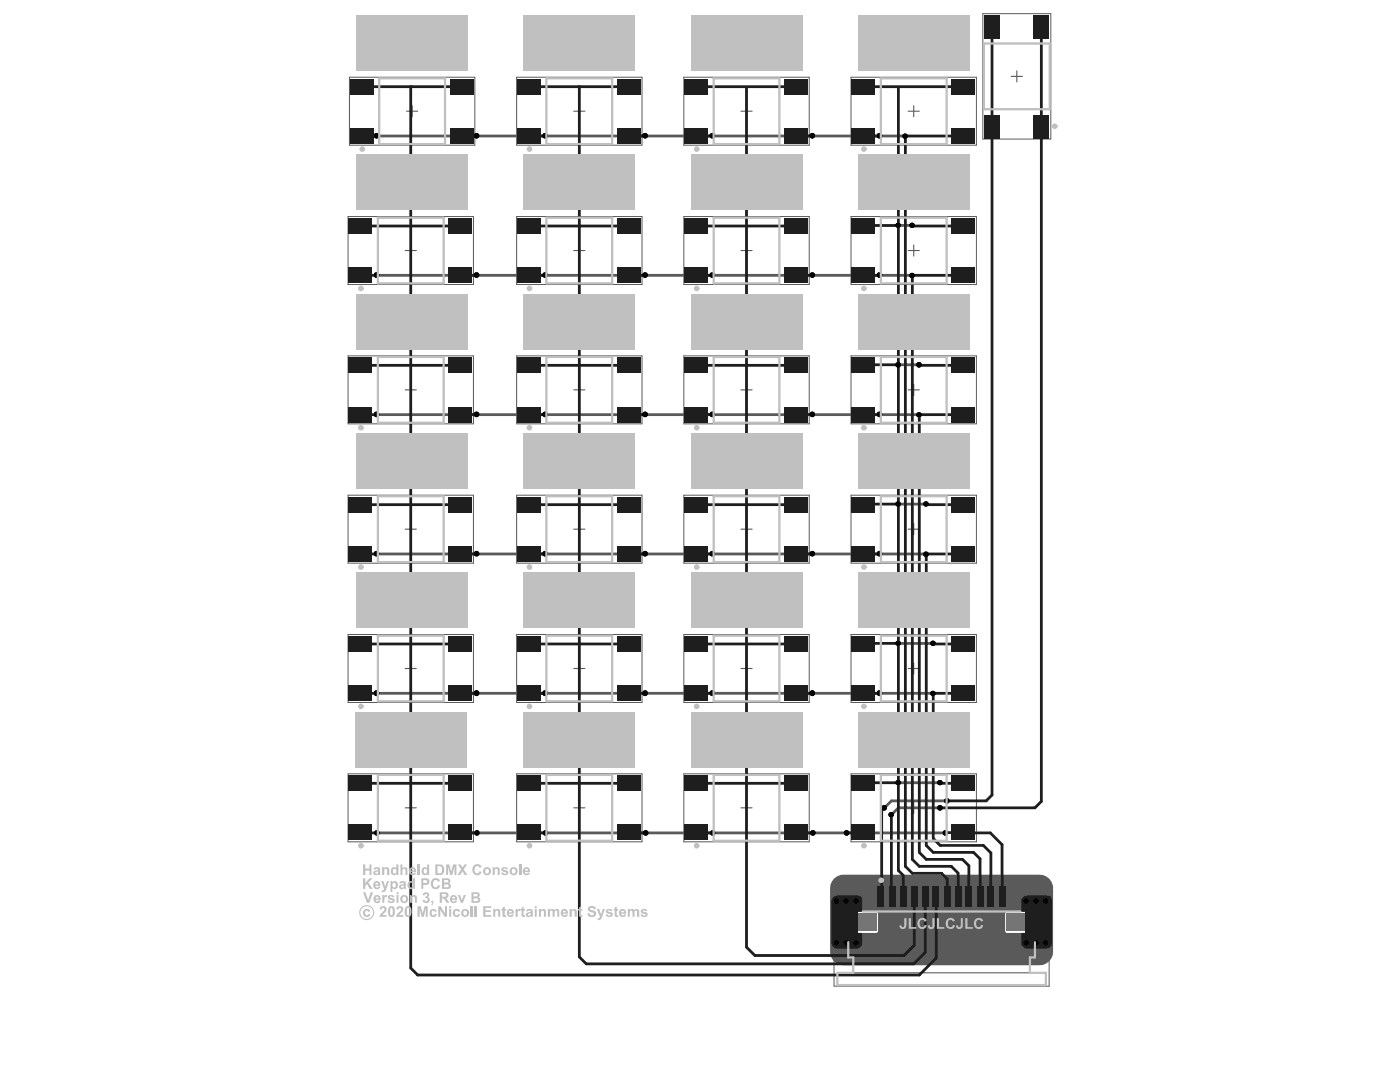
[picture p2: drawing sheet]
<svg xmlns="http://www.w3.org/2000/svg" width="279mm" height="216mm" viewBox="0 0 279 216" stroke-linecap="round" stroke-linejoin="round" font-family="sans-serif">
<g fill="none" stroke="#5a5a5a" stroke-width=".22">
<path d="M75.7 15.6h13.1v13.2h-13.1zM109.1 15.6h13.1v13.2h-13.1zM142.4 15.6h13.1v13.2h-13.1zM175.8 15.6h13.1v13.2h-13.1zM196.4 8.7h13.1v13.1h-13.1zM201.8 15.2h2.2M202.9 14.1v2.3M81.1 22.2h2.3M82.3 21.1v2.2M114.5 22.2h2.2M115.6 21.1v2.2M147.9 22.2h2.2"/>
<path d="M149 21.1v2.2M181.2 22.2h2.3M182.4 21.1v2.2M75.4 43.4h13.1v13.2h-13.1zM80.9 50h2.2M82 48.9v2.2M109.1 43.4h13.1v13.2h-13.1zM114.5 50h2.2M115.6 48.9v2.2M142.4 43.4h13.1v13.2h-13.1zM147.9 50h2.2M149 48.9v2.2"/>
<path d="M175.8 43.4h13.1v13.2h-13.1zM181.2 50h2.3M182.4 48.9v2.2M75.4 71.2h13.1v13.2h-13.1zM80.9 77.8h2.2M82 76.7v2.2M109.1 71.2h13.1v13.2h-13.1zM114.5 77.8h2.2M115.6 76.7v2.2M142.4 71.2h13.1v13.2h-13.1zM147.9 77.8h2.2M149 76.7v2.2"/>
<path d="M175.8 71.2h13.1v13.2h-13.1zM181.2 77.8h2.3M182.4 76.7v2.2M75.4 99h13.1v13.2h-13.1zM109.1 99h13.1v13.2h-13.1zM142.4 99h13.1v13.2h-13.1zM175.8 99h13.1v13.2h-13.1zM80.9 105.6h2.2M82 104.5v2.2M114.5 105.6h2.2M115.6 104.5v2.2M147.9 105.6h2.2"/>
<path d="M149 104.5v2.2M181.2 105.6h2.3M182.4 104.5v2.2M75.4 126.8h13.1v13.2h-13.1zM80.9 133.4h2.2M82 132.3v2.2M109.1 126.8h13.1v13.2h-13.1zM114.5 133.4h2.2M115.6 132.3v2.2M142.4 126.8h13.1v13.2h-13.1zM147.9 133.4h2.2M149 132.3v2.2"/>
<path d="M175.8 126.8h13.1v13.2h-13.1zM181.2 133.4h2.3M182.4 132.3v2.2M75.4 154.6h13.1v13.2h-13.1zM109.1 154.6h13.1v13.2h-13.1zM142.4 154.6h13.1v13.2h-13.1zM175.8 154.6h13.1v13.2h-13.1zM80.9 161.2h2.2M82 160.1v2.2M114.5 161.2h2.2M115.6 160.1v2.2M147.9 161.2h2.2"/>
<path d="M149 160.1v2.2M181.2 161.2h2.3M182.4 160.1v2.2M167.1 194.1h41.6v2.5h-41.6zM170.3 194.1v-3.1h-1v-9.1h37.2v9.1h-1v3.1M186.8 181.5h2.2M187.9 180.4v2.2"/>
</g>
<g fill="none" stroke="#5a5a5a" stroke-width=".2">
<path d="M69.7 15.4h25.1v13.6h-25.1zM103.1 15.4h25v13.6h-25zM136.5 15.4h25v13.6h-25zM169.8 15.4h25.1v13.6h-25.1zM196.1 2.7h13.6v25.1h-13.6zM69.5 43.2h25v13.6h-25zM103.1 43.2h25v13.6h-25zM136.5 43.2h25v13.6h-25zM169.8 43.2h25.1v13.6h-25.1zM69.5 71h25v13.6h-25zM103.1 71h25v13.6h-25zM136.5 71h25v13.6h-25z"/>
<path d="M169.8 71h25.1v13.6h-25.1zM69.5 98.8h25v13.6h-25zM103.1 98.8h25v13.6h-25zM136.5 98.8h25v13.6h-25zM169.8 98.8h25.1v13.6h-25.1zM69.5 126.6h25v13.6h-25zM103.1 126.6h25v13.6h-25zM136.5 126.6h25v13.6h-25zM169.8 126.6h25.1v13.6h-25.1zM69.5 154.4h25v13.6h-25zM103.1 154.4h25v13.6h-25zM136.5 154.4h25v13.6h-25z"/>
<path d="M169.8 154.4h25.1v13.6h-25.1zM166.4 176.6h43v20.2h-43z"/>
</g>
<g fill="#787878">
<path d="M200.9 182.3h3.6v3.5h-3.6z" fill-rule="evenodd"/>
<path d="M171.3 182.3h3.6v3.5h-3.6z" fill-rule="evenodd"/>
</g>
<path d="M166.4 175.3a2.53 2.53 0 0 1 2-.8h39a2.67 2.67 0 0 1 2.8 2.8v12.5a2.67 2.67 0 0 1-2.8 2.8h-39a2.67 2.67 0 0 1-2.7-2.8v-12.5v-.7zM200.7 182l-.1 .3v3.5l.1 .2 .2 .2h3.6l.3-.2 .1-.2v-3.5l-.1-.3-.3-.1h-3.6zM171 182l-.1 .3v3.5l.1 .2 .3 .2h3.6l.2-.2 .1-.2v-3.5l-.1-.3-.2-.1h-3.6z" fill="#5a5a5a"/>
<g fill="none" stroke="#5a5a5a" stroke-width=".56">
<path d="M75.2 27.1h105.5M75.2 54.9h106.9M179.3 45h2.8M179.3 72.8h4.2M75.2 82.7h108.3M75.2 110.5h109.7M179.3 100.6h5.6M75.2 138.3h111M179.3 128.4h6.9M179.3 156.2h8.3M189 159.8h-11.1l-1.4 1.4M75.3 166.2h113.4"/>
<path d="M187.6 161.2h-8.3l-1.4 1.4"/>
</g>
<g fill="#000">
<circle cx="75.1" cy="27.1" r=".56"/>
<circle cx="95.1" cy="27.1" r=".56"/>
<circle cx="108.8" cy="27.1" r=".56"/>
<circle cx="128.7" cy="27.1" r=".56"/>
<circle cx="142.1" cy="27.1" r=".56"/>
<circle cx="162.1" cy="27.1" r=".56"/>
<circle cx="175.5" cy="27.1" r=".56"/>
<circle cx="180.6" cy="27.2" r=".54"/>
<circle cx="75.1" cy="54.9" r=".56"/>
<circle cx="95.1" cy="54.9" r=".56"/>
<circle cx="108.8" cy="54.9" r=".56"/>
<circle cx="128.7" cy="54.9" r=".56"/>
<circle cx="142.1" cy="54.9" r=".56"/>
<circle cx="162.1" cy="54.9" r=".56"/>
<circle cx="175.5" cy="54.9" r=".56"/>
<circle cx="179.3" cy="45" r=".54"/>
<circle cx="182" cy="45" r=".54"/>
<circle cx="182" cy="55" r=".54"/>
<circle cx="179.2" cy="72.8" r=".56"/>
<circle cx="183.4" cy="72.8" r=".56"/>
<circle cx="75.1" cy="82.7" r=".56"/>
<circle cx="95.1" cy="82.7" r=".56"/>
<circle cx="108.8" cy="82.7" r=".56"/>
<circle cx="128.7" cy="82.7" r=".56"/>
<circle cx="142.1" cy="82.7" r=".56"/>
<circle cx="162.1" cy="82.7" r=".56"/>
<circle cx="175.5" cy="82.7" r=".56"/>
<circle cx="183.4" cy="82.8" r=".54"/>
<circle cx="75.1" cy="110.5" r=".56"/>
<circle cx="95.1" cy="110.5" r=".56"/>
<circle cx="108.8" cy="110.5" r=".56"/>
<circle cx="128.7" cy="110.5" r=".56"/>
<circle cx="142.1" cy="110.5" r=".56"/>
<circle cx="162.1" cy="110.5" r=".56"/>
<circle cx="175.5" cy="110.5" r=".56"/>
<circle cx="179.3" cy="100.6" r=".54"/>
<circle cx="184.8" cy="110.6" r=".56"/>
<circle cx="184.8" cy="100.6" r=".54"/>
<circle cx="75.1" cy="138.3" r=".57"/>
<circle cx="95.1" cy="138.3" r=".57"/>
<circle cx="108.8" cy="138.3" r=".57"/>
<circle cx="128.7" cy="138.3" r=".57"/>
<circle cx="142.1" cy="138.3" r=".57"/>
<circle cx="162.1" cy="138.3" r=".57"/>
<circle cx="175.5" cy="138.3" r=".57"/>
<circle cx="179.3" cy="128.4" r=".54"/>
<circle cx="186.2" cy="138.4" r=".54"/>
<circle cx="186.2" cy="128.4" r=".54"/>
<circle cx="179.3" cy="156.2" r=".54"/>
<circle cx="187.6" cy="156.2" r=".54"/>
<circle cx="189" cy="159.8" r=".56"/>
<circle cx="75.2" cy="166.2" r=".54"/>
<circle cx="95.2" cy="166.2" r=".54"/>
<circle cx="108.8" cy="166.2" r=".54"/>
<circle cx="128.9" cy="166.2" r=".56"/>
<circle cx="142.2" cy="166.2" r=".54"/>
<circle cx="162.2" cy="166.2" r=".56"/>
<circle cx="166.9" cy="179.8" r=".53"/>
<circle cx="168.9" cy="179.8" r=".53"/>
<circle cx="169" cy="166.2" r=".56"/>
<circle cx="170.8" cy="179.8" r=".53"/>
<circle cx="176.5" cy="161.2" r=".56"/>
<circle cx="177.9" cy="162.6" r=".54"/>
<circle cx="187.6" cy="161.2" r=".56"/>
<circle cx="188.7" cy="166.2" r=".54"/>
<circle cx="204.8" cy="179.8" r=".53"/>
<circle cx="206.7" cy="179.8" r=".53"/>
<circle cx="208.7" cy="179.8" r=".53"/>
<circle cx="166.9" cy="188.1" r=".53"/>
<circle cx="168.9" cy="188.1" r=".53"/>
<circle cx="170.8" cy="188.1" r=".53"/>
<circle cx="204.8" cy="188.1" r=".53"/>
<circle cx="206.7" cy="188.1" r=".53"/>
<circle cx="208.7" cy="188.1" r=".53"/>
</g>
<g fill="#1e1e1e">
<path d="M166.3 179l.3-.2 .5-.1h4.1a.77 .77 0 0 1 .9 .8v2.4h-.8l-.3 .1-.1 .3v3.5l.1 .2 .9 .2 .2 .2v1.8a1.14 1.14 0 0 1-1.1 1.1h-3.9a1.14 1.14 0 0 1-1.2-1.1v-8.4l.1-.4z"/>
<path d="M204.2 179l.3-.2 .4-.1h4.2a.77 .77 0 0 1 .8 .8v8.7a1.05 1.05 0 0 1-1.1 1.1h-3.9a1.14 1.14 0 0 1-1.1-1.1v-2h.7l.4-.4v-3.5l-.1-.3-.8-.1-.2-.1v-2l.1-.4z"/>
</g>
<g fill="none" stroke="#1e1e1e" stroke-width=".56">
<path d="M72.2 17.3h20M82 17.3v175.9l1.4 1.4h100.1l3.3-3.4v-12.3M105.6 17.3h20M115.6 17.3v173.6l1.4 1.4h65.4l2.2-2.3v-11.1M139 17.3h19.9M149 17.5v171.5l1.7 1.7h29.7l2.1-2.1v-9.7M172.3 17.3h20M179.3 17.5v156.2l.9 .9v4.3M198 5.3v153.3l-1.2 1.2h-7.8M207.8 5.3v154.6l-1.3 1.3h-18.9M71.9 27l.1 .1h3.2M91.9 27v.1h3.3"/>
<path d="M105.6 27v.1h3.2M125.5 27l.1 .1h3.2M138.9 27l.1 .1h3.2M158.9 27v.1h3.3M172.3 27v.1h3.3M192.3 27.1l-11.6 .1v145.7l1.4 1.4h5.8l1.1 1.1v3.5M71.9 54.8l.1 .1h3.2M72 45.1h19.9M91.9 54.8v.1h3.3M105.6 54.8v.1h3.2M105.6 45.1h20M125.5 54.8l.1 .1h3.2"/>
<path d="M138.9 54.8l.1 .1h3.2M139 45.1h19.9M158.9 54.8v.1h3.3M172.3 54.8v.1h3.3M179.3 45h-6.8l-.2 .1M182.1 45v.1h10.2M192.3 54.9l-10.2 .1v116.5l1.4 1.4h6.4l1.3 1.3v4.7M72 72.9h19.9M105.6 72.9h20M139 72.9h19.9M179.3 72.8h-6.8l-.2 .1M183.5 72.8v.1h8.8"/>
<path d="M71.9 82.6l.1 .1h3.2M91.9 82.6v.1h3.3M105.6 82.6v.1h3.2M125.5 82.6l.1 .1h3.2M138.9 82.6l.1 .1h3.2M158.9 82.6v.1h3.3M172.3 82.6v.1h3.3M192.3 82.7l-8.8 .1v87.3l1.4 1.4h7.2l1.3 1.3v6.1M71.9 110.4l.1 .1h3.2M72 100.7h19.9M91.9 110.4v.1h3.3M105.6 110.4v.1h3.2"/>
<path d="M105.6 100.7h20M125.5 110.4l.1 .1h3.2M138.9 110.4l.1 .1h3.2M139 100.7h19.9M158.9 110.4v.1h3.3M172.3 110.4v.1h3.3M179.3 100.6h-6.8l-.2 .1M184.9 100.6v.1h7.4M192.3 110.5l-7.4 .1v58.1l1.3 1.4h8.1l1.3 1.3v7.5M72 138.3h3.2M72 128.5h19.9M91.9 138.3h3.3"/>
<path d="M105.6 138.3h3.2M105.6 128.5h20M125.6 138.3h3.2M139 138.3h3.2M139 128.5h19.9M158.9 138.3h3.3M172.3 138.3h3.3M179.3 128.4h-6.8l-.2 .1M186.2 128.4l.1 .1h6M192.3 138.2v.1l-6.1 .1v28.9l1.4 1.4h8.7l1.5 1.5v8.7M72 156.3h19.9M105.6 156.3h20"/>
<path d="M139 156.3h19.9M179.3 156.2h-6.8l-.2 .1M187.6 156.2l.1 .1h4.6M72 166.1l3.3 .1M91.9 166.1l3.4 .1M105.6 166.1l3.3 .1M125.6 166.1l3.3 .1M139 166.1l3.3 .1M158.9 166.1l3.4 .1M172.3 166.1l.2 .1h-3.5M176.5 161.2l-.5 .5v17.1l-.2 .1M177.9 162.6v16.2l.2 .1"/>
<path d="M188.7 166.2h8.9l2.4 2.3v10.4"/>
</g>
<g fill="#000">
<circle cx="75.1" cy="27.1" r=".56"/>
<circle cx="95.1" cy="27.1" r=".56"/>
<circle cx="108.8" cy="27.1" r=".56"/>
<circle cx="128.7" cy="27.1" r=".56"/>
<circle cx="142.1" cy="27.1" r=".56"/>
<circle cx="162.1" cy="27.1" r=".56"/>
<circle cx="175.5" cy="27.1" r=".56"/>
<circle cx="180.6" cy="27.2" r=".54"/>
<circle cx="75.1" cy="54.9" r=".56"/>
<circle cx="95.1" cy="54.9" r=".56"/>
<circle cx="108.8" cy="54.9" r=".56"/>
<circle cx="128.7" cy="54.9" r=".56"/>
<circle cx="142.1" cy="54.9" r=".56"/>
<circle cx="162.1" cy="54.9" r=".56"/>
<circle cx="175.5" cy="54.9" r=".56"/>
<circle cx="179.3" cy="45" r=".54"/>
<circle cx="182" cy="45" r=".54"/>
<circle cx="182" cy="55" r=".54"/>
<circle cx="179.2" cy="72.8" r=".56"/>
<circle cx="183.4" cy="72.8" r=".56"/>
<circle cx="75.1" cy="82.7" r=".56"/>
<circle cx="95.1" cy="82.7" r=".56"/>
<circle cx="108.8" cy="82.7" r=".56"/>
<circle cx="128.7" cy="82.7" r=".56"/>
<circle cx="142.1" cy="82.7" r=".56"/>
<circle cx="162.1" cy="82.7" r=".56"/>
<circle cx="175.5" cy="82.7" r=".56"/>
<circle cx="183.4" cy="82.8" r=".54"/>
<circle cx="75.1" cy="110.5" r=".56"/>
<circle cx="95.1" cy="110.5" r=".56"/>
<circle cx="108.8" cy="110.5" r=".56"/>
<circle cx="128.7" cy="110.5" r=".56"/>
<circle cx="142.1" cy="110.5" r=".56"/>
<circle cx="162.1" cy="110.5" r=".56"/>
<circle cx="175.5" cy="110.5" r=".56"/>
<circle cx="179.3" cy="100.6" r=".54"/>
<circle cx="184.8" cy="110.6" r=".56"/>
<circle cx="184.8" cy="100.6" r=".54"/>
<circle cx="75.1" cy="138.3" r=".57"/>
<circle cx="95.1" cy="138.3" r=".57"/>
<circle cx="108.8" cy="138.3" r=".57"/>
<circle cx="128.7" cy="138.3" r=".57"/>
<circle cx="142.1" cy="138.3" r=".57"/>
<circle cx="162.1" cy="138.3" r=".57"/>
<circle cx="175.5" cy="138.3" r=".57"/>
<circle cx="179.3" cy="128.4" r=".54"/>
<circle cx="186.2" cy="138.4" r=".54"/>
<circle cx="186.2" cy="128.4" r=".54"/>
<circle cx="179.3" cy="156.2" r=".54"/>
<circle cx="187.6" cy="156.2" r=".54"/>
<circle cx="189" cy="159.8" r=".56"/>
<circle cx="75.2" cy="166.2" r=".54"/>
<circle cx="95.2" cy="166.2" r=".54"/>
<circle cx="108.8" cy="166.2" r=".54"/>
<circle cx="128.9" cy="166.2" r=".56"/>
<circle cx="142.2" cy="166.2" r=".54"/>
<circle cx="162.2" cy="166.2" r=".56"/>
<circle cx="166.9" cy="179.8" r=".53"/>
<circle cx="168.9" cy="179.8" r=".53"/>
<circle cx="169" cy="166.2" r=".56"/>
<circle cx="170.8" cy="179.8" r=".53"/>
<circle cx="176.5" cy="161.2" r=".56"/>
<circle cx="177.9" cy="162.6" r=".54"/>
<circle cx="187.6" cy="161.2" r=".56"/>
<circle cx="188.7" cy="166.2" r=".54"/>
<circle cx="204.8" cy="179.8" r=".53"/>
<circle cx="206.7" cy="179.8" r=".53"/>
<circle cx="208.7" cy="179.8" r=".53"/>
<circle cx="166.9" cy="188.1" r=".53"/>
<circle cx="168.9" cy="188.1" r=".53"/>
<circle cx="170.8" cy="188.1" r=".53"/>
<circle cx="204.8" cy="188.1" r=".53"/>
<circle cx="206.7" cy="188.1" r=".53"/>
<circle cx="208.7" cy="188.1" r=".53"/>
</g>
<g fill="#1e1e1e">
<path d="M175.2 176.9h1.3v4.1h-1.3z" fill-rule="evenodd"/>
<path d="M179.6 176.9h1.3v4.1h-1.3z" fill-rule="evenodd"/>
<path d="M177.4 176.9h1.3v4.1h-1.3z" fill-rule="evenodd"/>
<path d="M184 176.9h1.3v4.1h-1.3z" fill-rule="evenodd"/>
<path d="M181.9 176.9h1.2v4.1h-1.2z" fill-rule="evenodd"/>
<path d="M188.4 176.9h1.3v4.1h-1.3z" fill-rule="evenodd"/>
<path d="M192.7 176.9h1.3v4.1h-1.3z" fill-rule="evenodd"/>
<path d="M197.1 176.9h1.3v4.1h-1.3z" fill-rule="evenodd"/>
<path d="M69.6 154.7h4.6v3.1h-4.6z" fill-rule="evenodd"/>
<path d="M69.6 136.8h4.6v3h-4.6z" fill-rule="evenodd"/>
<path d="M69.6 43.5h4.6v3.1h-4.6z" fill-rule="evenodd"/>
<path d="M69.9 25.6h4.6v3h-4.6z" fill-rule="evenodd"/>
<path d="M89.6 154.7h4.6v3.1h-4.6z" fill-rule="evenodd"/>
<path d="M89.6 136.8h4.6v3h-4.6z" fill-rule="evenodd"/>
<path d="M89.6 43.5h4.6v3.1h-4.6z" fill-rule="evenodd"/>
<path d="M89.9 25.6h4.6v3h-4.6z" fill-rule="evenodd"/>
<path d="M123.2 154.7h4.7v3.1h-4.7z" fill-rule="evenodd"/>
<path d="M123.2 136.8h4.7v3h-4.7z" fill-rule="evenodd"/>
<path d="M123.2 43.5h4.7v3.1h-4.7z" fill-rule="evenodd"/>
<path d="M123.2 25.6h4.7v3h-4.7z" fill-rule="evenodd"/>
<path d="M69.6 164.6h4.6v3h-4.6z" fill-rule="evenodd"/>
<path d="M69.6 126.9h4.6v3.1h-4.6z" fill-rule="evenodd"/>
<path d="M69.6 109h4.6v3h-4.6z" fill-rule="evenodd"/>
<path d="M69.6 99.1h4.6v3.1h-4.6z" fill-rule="evenodd"/>
<path d="M69.6 81.2h4.6v3h-4.6z" fill-rule="evenodd"/>
<path d="M89.6 164.6h4.6v3h-4.6z" fill-rule="evenodd"/>
<path d="M89.6 126.9h4.6v3.1h-4.6z" fill-rule="evenodd"/>
<path d="M89.6 109h4.6v3h-4.6z" fill-rule="evenodd"/>
<path d="M89.6 99.1h4.6v3.1h-4.6z" fill-rule="evenodd"/>
<path d="M89.6 81.2h4.6v3h-4.6z" fill-rule="evenodd"/>
<path d="M123.2 164.6h4.7v3h-4.7z" fill-rule="evenodd"/>
<path d="M123.2 126.9h4.7v3.1h-4.7z" fill-rule="evenodd"/>
<path d="M123.2 109h4.7v3h-4.7z" fill-rule="evenodd"/>
<path d="M123.2 99.1h4.7v3.1h-4.7z" fill-rule="evenodd"/>
<path d="M123.2 81.2h4.7v3h-4.7z" fill-rule="evenodd"/>
<path d="M166.6 181h4.6v6.1h-4.6z" fill-rule="evenodd"/>
<path d="M204.6 181h4.6v6.1h-4.6z" fill-rule="evenodd"/>
<path d="M206.3 23h3v4.6h-3z" fill-rule="evenodd"/>
<path d="M196.4 23h3.1v4.6h-3.1z" fill-rule="evenodd"/>
<path d="M206.3 3h3v4.6h-3z" fill-rule="evenodd"/>
<path d="M196.4 3h3.1v4.6h-3.1z" fill-rule="evenodd"/>
<path d="M69.6 71.3h4.6v3.1h-4.6z" fill-rule="evenodd"/>
<path d="M69.6 53.4h4.6v3h-4.6z" fill-rule="evenodd"/>
<path d="M69.9 15.7h4.6v3.1h-4.6z" fill-rule="evenodd"/>
<path d="M89.6 71.3h4.6v3.1h-4.6z" fill-rule="evenodd"/>
<path d="M89.6 53.4h4.6v3h-4.6z" fill-rule="evenodd"/>
<path d="M89.9 15.7h4.6v3.1h-4.6z" fill-rule="evenodd"/>
<path d="M123.2 71.3h4.7v3.1h-4.7z" fill-rule="evenodd"/>
<path d="M123.2 53.4h4.7v3h-4.7z" fill-rule="evenodd"/>
<path d="M123.2 15.7h4.7v3.1h-4.7z" fill-rule="evenodd"/>
<path d="M190.5 176.9h1.4v4.1h-1.4z" fill-rule="evenodd"/>
<path d="M186.1 176.9h1.3v4.1h-1.3z" fill-rule="evenodd"/>
<path d="M199.4 176.9h1.2v4.1h-1.2z" fill-rule="evenodd"/>
<path d="M194.9 176.9h1.4v4.1h-1.4z" fill-rule="evenodd"/>
<path d="M136.6 154.7h4.7v3.1h-4.7z" fill-rule="evenodd"/>
<path d="M156.6 154.7h4.6v3.1h-4.6z" fill-rule="evenodd"/>
<path d="M103.3 154.7h4.6v3.1h-4.6z" fill-rule="evenodd"/>
<path d="M136.6 136.8h4.7v3h-4.7z" fill-rule="evenodd"/>
<path d="M156.6 136.8h4.6v3h-4.6z" fill-rule="evenodd"/>
<path d="M103.3 136.8h4.6v3h-4.6z" fill-rule="evenodd"/>
<path d="M136.6 43.5h4.7v3.1h-4.7z" fill-rule="evenodd"/>
<path d="M156.6 43.5h4.6v3.1h-4.6z" fill-rule="evenodd"/>
<path d="M103.3 43.5h4.6v3.1h-4.6z" fill-rule="evenodd"/>
<path d="M136.6 25.6h4.7v3h-4.7z" fill-rule="evenodd"/>
<path d="M156.6 25.6h4.6v3h-4.6z" fill-rule="evenodd"/>
<path d="M103.3 25.6h4.6v3h-4.6z" fill-rule="evenodd"/>
<path d="M170 154.7h4.6v3.1h-4.6z" fill-rule="evenodd"/>
<path d="M190 154.7h4.6v3.1h-4.6z" fill-rule="evenodd"/>
<path d="M170 136.8h4.6v3h-4.6z" fill-rule="evenodd"/>
<path d="M190 136.8h4.6v3h-4.6z" fill-rule="evenodd"/>
<path d="M170 43.5h4.6v3.1h-4.6z" fill-rule="evenodd"/>
<path d="M190 43.5h4.6v3.1h-4.6z" fill-rule="evenodd"/>
<path d="M170 25.6h4.6v3h-4.6z" fill-rule="evenodd"/>
<path d="M190 25.6h4.6v3h-4.6z" fill-rule="evenodd"/>
<path d="M136.6 164.6h4.7v3h-4.7z" fill-rule="evenodd"/>
<path d="M156.6 164.6h4.6v3h-4.6z" fill-rule="evenodd"/>
<path d="M103.3 164.6h4.6v3h-4.6z" fill-rule="evenodd"/>
<path d="M136.6 126.9h4.7v3.1h-4.7z" fill-rule="evenodd"/>
<path d="M156.6 126.9h4.6v3.1h-4.6z" fill-rule="evenodd"/>
<path d="M103.3 126.9h4.6v3.1h-4.6z" fill-rule="evenodd"/>
<path d="M136.6 109h4.7v3h-4.7z" fill-rule="evenodd"/>
<path d="M156.6 109h4.6v3h-4.6z" fill-rule="evenodd"/>
<path d="M103.3 109h4.6v3h-4.6z" fill-rule="evenodd"/>
<path d="M136.6 99.1h4.7v3.1h-4.7z" fill-rule="evenodd"/>
<path d="M156.6 99.1h4.6v3.1h-4.6z" fill-rule="evenodd"/>
<path d="M103.3 99.1h4.6v3.1h-4.6z" fill-rule="evenodd"/>
<path d="M136.6 81.2h4.7v3h-4.7z" fill-rule="evenodd"/>
<path d="M156.6 81.2h4.6v3h-4.6z" fill-rule="evenodd"/>
<path d="M103.3 81.2h4.6v3h-4.6z" fill-rule="evenodd"/>
<path d="M170 164.6h4.6v3h-4.6z" fill-rule="evenodd"/>
<path d="M190 164.6h4.6v3h-4.6z" fill-rule="evenodd"/>
<path d="M170 126.9h4.6v3.1h-4.6z" fill-rule="evenodd"/>
<path d="M190 126.9h4.6v3.1h-4.6z" fill-rule="evenodd"/>
<path d="M170 109h4.6v3h-4.6z" fill-rule="evenodd"/>
<path d="M190 109h4.6v3h-4.6z" fill-rule="evenodd"/>
<path d="M170 99.1h4.6v3.1h-4.6z" fill-rule="evenodd"/>
<path d="M190 99.1h4.6v3.1h-4.6z" fill-rule="evenodd"/>
<path d="M170 81.2h4.6v3h-4.6z" fill-rule="evenodd"/>
<path d="M190 81.2h4.6v3h-4.6z" fill-rule="evenodd"/>
<path d="M136.6 71.3h4.7v3.1h-4.7z" fill-rule="evenodd"/>
<path d="M156.6 71.3h4.6v3.1h-4.6z" fill-rule="evenodd"/>
<path d="M103.3 71.3h4.6v3.1h-4.6z" fill-rule="evenodd"/>
<path d="M136.6 53.4h4.7v3h-4.7z" fill-rule="evenodd"/>
<path d="M156.6 53.4h4.6v3h-4.6z" fill-rule="evenodd"/>
<path d="M103.3 53.4h4.6v3h-4.6z" fill-rule="evenodd"/>
<path d="M136.6 15.7h4.7v3.1h-4.7z" fill-rule="evenodd"/>
<path d="M156.6 15.7h4.6v3.1h-4.6z" fill-rule="evenodd"/>
<path d="M103.3 15.7h4.6v3.1h-4.6z" fill-rule="evenodd"/>
<path d="M170 71.3h4.6v3.1h-4.6z" fill-rule="evenodd"/>
<path d="M190 71.3h4.6v3.1h-4.6z" fill-rule="evenodd"/>
<path d="M170 53.4h4.6v3h-4.6z" fill-rule="evenodd"/>
<path d="M190 53.4h4.6v3h-4.6z" fill-rule="evenodd"/>
<path d="M170 15.7h4.6v3.1h-4.6z" fill-rule="evenodd"/>
<path d="M190 15.7h4.6v3.1h-4.6z" fill-rule="evenodd"/>
</g>
<g fill="none" stroke="#c0c0c0" stroke-width=".44">
<path d="M75.7 15.6h13.1v13.2h-13.1zM109.1 15.6h13.1v13.2h-13.1zM142.4 15.6h13.1v13.2h-13.1zM175.8 15.6h13.1v13.2h-13.1zM196.4 8.7h13.1v13.1h-13.1zM75.4 43.4h13.1v13.2h-13.1zM109.1 43.4h13.1v13.2h-13.1zM142.4 43.4h13.1v13.2h-13.1zM175.8 43.4h13.1v13.2h-13.1zM75.4 71.2h13.1v13.2h-13.1zM109.1 71.2h13.1v13.2h-13.1zM142.4 71.2h13.1v13.2h-13.1z"/>
<path d="M175.8 71.2h13.1v13.2h-13.1zM75.4 99h13.1v13.2h-13.1zM109.1 99h13.1v13.2h-13.1zM142.4 99h13.1v13.2h-13.1zM175.8 99h13.1v13.2h-13.1zM75.4 126.8h13.1v13.2h-13.1zM109.1 126.8h13.1v13.2h-13.1zM142.4 126.8h13.1v13.2h-13.1zM175.8 126.8h13.1v13.2h-13.1zM75.4 154.6h13.1v13.2h-13.1zM109.1 154.6h13.1v13.2h-13.1zM142.4 154.6h13.1v13.2h-13.1z"/>
<path d="M175.8 154.6h13.1v13.2h-13.1zM169.3 188v3h1v3.1h-3.2v2.5h41.6v-2.5h-3.2v-3.1h1v-3M172.2 181.9h31.5"/>
</g>
<g fill="#c0c0c0">
<path d="M71.1 58.6h22.3v11.1h-22.3z" fill-rule="evenodd"/>
<path d="M71.1 3h22.3v11.1h-22.3z" fill-rule="evenodd"/>
<path d="M104.5 58.6h22.2v11.1h-22.2z" fill-rule="evenodd"/>
<path d="M137.9 58.6h22.2v11.1h-22.2z" fill-rule="evenodd"/>
<path d="M137.9 3h22.2v11.1h-22.2z" fill-rule="evenodd"/>
<path d="M104.5 3h22.2v11.1h-22.2z" fill-rule="evenodd"/>
<path d="M171.2 58.6h22.3v11.1h-22.3z" fill-rule="evenodd"/>
<path d="M171.2 3h22.3v11.1h-22.3z" fill-rule="evenodd"/>
<path d="M70.9 142h22.2v11.1h-22.2z" fill-rule="evenodd"/>
<path d="M71.1 86.4h22.3v11.1h-22.3z" fill-rule="evenodd"/>
<path d="M71.1 30.8h22.3v11.1h-22.3z" fill-rule="evenodd"/>
<path d="M104.5 142h22.2v11.1h-22.2z" fill-rule="evenodd"/>
<path d="M137.9 142h22.2v11.1h-22.2z" fill-rule="evenodd"/>
<path d="M104.5 86.4h22.2v11.1h-22.2z" fill-rule="evenodd"/>
<path d="M137.9 86.4h22.2v11.1h-22.2z" fill-rule="evenodd"/>
<path d="M104.5 30.8h22.2v11.1h-22.2z" fill-rule="evenodd"/>
<path d="M137.9 30.8h22.2v11.1h-22.2z" fill-rule="evenodd"/>
<path d="M171.2 142h22.3v11.1h-22.3z" fill-rule="evenodd"/>
<path d="M171.2 86.4h22.3v11.1h-22.3z" fill-rule="evenodd"/>
<path d="M171.2 30.8h22.3v11.1h-22.3z" fill-rule="evenodd"/>
<path d="M71.1 114.2h22.3v11.1h-22.3z" fill-rule="evenodd"/>
<path d="M104.5 114.2h22.2v11.1h-22.2z" fill-rule="evenodd"/>
<path d="M137.9 114.2h22.2v11.1h-22.2z" fill-rule="evenodd"/>
<path d="M171.2 114.2h22.3v11.1h-22.3z" fill-rule="evenodd"/>
</g>
<g fill="#c0c0c0">
<path d="M72.5 175.3h.4v.9l.8-.9h.7l-.9 .8 .9 1.3h-.6l-.6-1-.3 .4v.6h-.4z"/>
<path d="M76.1 175.8h.4l.4 1.1 .3-1.1h.4l-.6 1.8a.55 .55 0 0 1-.8 .4v-.4h.3l.1-.2z"/>
<path d="M86.3 175.5l.1-.1a.93 .93 0 0 1 1.4 .4l-.4 .1a.55 .55 0 0 0-.7-.3 .55 .55 0 0 0-.3 .8 .51 .51 0 0 0 .4 .6 .51 .51 0 0 0 .6-.4l.4 .2v.1a.97 .97 0 0 1-1.3 .4 .97 .97 0 0 1-.5-1.3z"/>
<path d="M180.5 183.2h.4v1.5a.67 .67 0 0 1-.7 .7 .67 .67 0 0 1-.7-.7h.4a.29 .29 0 0 0 .3 .3 .29 .29 0 0 0 .3-.4z"/>
<path d="M181.4 183.2h.4v1.8h1.1v.3h-1.5z"/>
<path d="M183.4 183.4a.99 .99 0 0 1 1.6 .4l-.5 .1a.56 .56 0 0 0-.7-.3 .56 .56 0 0 0-.3 .8 .51 .51 0 0 0 .4 .6 .51 .51 0 0 0 .6-.5l.5 .2a.99 .99 0 0 1-1.3 .6 .99 .99 0 0 1-.6-1.4z"/>
<path d="M186.1 183.2h.4v1.3a.7 .7 0 0 1-.6 .9 .7 .7 0 0 1-.8-.7h.5a.27 .27 0 0 0 .3 .3 .27 .27 0 0 0 .2-.4z"/>
<path d="M187 183.2h.4v1.8h1.1v.3h-1.5z"/>
<path d="M189 183.4l.3-.1a.87 .87 0 0 1 1.3 .5l-.5 .1a.53 .53 0 0 0-.7-.3 .53 .53 0 0 0-.2 .8 .48 .48 0 0 0 .4 .6 .48 .48 0 0 0 .5-.5l.5 .2a.98 .98 0 0 1-1.3 .6 .98 .98 0 0 1-.5-1.4z"/>
<path d="M191.8 183.2h.3v1.3a.68 .68 0 0 1-.6 .9 .68 .68 0 0 1-.7-.7h.4a.26 .26 0 0 0 .2 .3 .26 .26 0 0 0 .3-.3z"/>
<path d="M192.6 183.2h.5v1.8h1v.3h-1.5z"/>
<path d="M194.6 183.4l.7-.2a.86 .86 0 0 1 .9 .6l-.4 .1a.57 .57 0 0 0-.8-.3 .57 .57 0 0 0-.2 .8 .5 .5 0 0 0 .5 .6 .5 .5 0 0 0 .5-.5l.4 .2a.97 .97 0 0 1-1.3 .6 .97 .97 0 0 1-.5-1.4z"/>
<path d="M72.5 172.5h.4v.8h.8v-.8h.4v2.1h-.4v-.9h-.8v.9h-.4z"/>
<path d="M76.2 173h.4v.3l.3-.2a.57 .57 0 0 1 .8 .5v1h-.5v-.8a.33 .33 0 0 0-.3-.4 .33 .33 0 0 0-.2 .5v.7h-.5z"/>
<path d="M79.9 172.5h.4v.8l.2-.2a.52 .52 0 0 1 .6 0 .52 .52 0 0 1 .2 .6v.9h-.4v-.8a.33 .33 0 0 0-.3-.4 .33 .33 0 0 0-.3 .4v.8h-.4z"/>
<path d="M74.7 176l.3-.2 .5 .1a.78 .78 0 0 1 .4 .9h-1a.31 .31 0 0 0 .3 .3 .31 .31 0 0 0 .3-.2l.4 .1a.79 .79 0 0 1-1.2 .2 .79 .79 0 0 1 0-1.2zM75 176.2l-.1 .3h.6l-.1-.4z"/>
<path d="M77.9 175.8h.4v.3a.71 .71 0 0 1 1 0 .71 .71 0 0 1 0 1l-.1 .1a.61 .61 0 0 1-.9 0v.8h-.4zM78.5 176.2a.43 .43 0 0 0-.2 .6 .43 .43 0 0 0 .6 .1h.1a.44 .44 0 0 0 0-.5 .44 .44 0 0 0-.5-.2z"/>
<path d="M79.9 175.9l.2-.1a.63 .63 0 0 1 .9 .6l.1 1h-.5v-.2a.52 .52 0 0 1-.7 .2 .52 .52 0 0 1-.1-.8l.4-.1a.22 .22 0 0 0 .3-.1 .22 .22 0 0 0 0-.3 .22 .22 0 0 0-.3 0l-.2 .2h-.3zM80 176.9a.28 .28 0 0 0 .4 .2 .28 .28 0 0 0 .1-.5z"/>
<path d="M81.5 176l.3-.2h.3l.3 .2v-.7h.4v2.1h-.3v-.3a.7 .7 0 0 1-1 .2 .7 .7 0 0 1-.1-1zM81.9 176.2l-.1 .1a.44 .44 0 0 0-.1 .5 .44 .44 0 0 0 .6 .2 .45 .45 0 0 0 .1-.6 .45 .45 0 0 0-.5-.2z"/>
<path d="M84.1 175.3h.7a.71 .71 0 0 1 .9 .6 .71 .71 0 0 1-.9 .7h-.3v.8h-.4zM84.5 175.6v.6h.3a.34 .34 0 0 0 .5-.3 .34 .34 0 0 0-.5-.3z"/>
<path d="M88.2 175.3h1a.54 .54 0 0 1 .6 .3 .54 .54 0 0 1-.2 .7 .64 .64 0 0 1 .3 .8 .64 .64 0 0 1-.9 .3h-.8zM88.6 175.6v.5h.3a.33 .33 0 0 0 .5 0 .33 .33 0 0 0 0-.5 .33 .33 0 0 0-.5 0zM88.6 176.5v.5h.4a.34 .34 0 0 0 .5-.3 .34 .34 0 0 0-.5-.2z"/>
<path d="M74.6 173.3l.5-.3a.55 .55 0 0 1 .8 .6l.1 1h-.5v-.2a.5 .5 0 0 1-.7 .3 .5 .5 0 0 1-.3-.7 .5 .5 0 0 1 .6-.3l.3-.1a.26 .26 0 0 0-.2-.3 .26 .26 0 0 0-.3 .2h-.4zM75 174a.28 .28 0 0 0 .2 .4 .28 .28 0 0 0 .3-.4v-.1z"/>
<path d="M78.2 173.2a.54 .54 0 0 1 .9 .1v-.8h.4v2.1h-.4v-.2a.7 .7 0 0 1-.9 0 .7 .7 0 0 1-.2-.9zM78.5 173.5a.46 .46 0 0 0-.1 .6 .46 .46 0 0 0 .6 .1v-.1a.42 .42 0 0 0 0-.6 .42 .42 0 0 0-.5 0z"/>
<path d="M81.7 173.4l.3-.3a.73 .73 0 0 1 .8 .1 .73 .73 0 0 1 .2 .8h-1a.31 .31 0 0 0 .3 .3 .31 .31 0 0 0 .3-.2l.4 .1a.77 .77 0 0 1-1.1 .3 .77 .77 0 0 1-.2-1.1zM82.1 173.5l-.1 .2h.6l-.1-.3z"/>
</g>
<path d="M83.6 172.5v2.1" fill="none" stroke="#c0c0c0" stroke-width=".44"/>
<g fill="#c0c0c0">
<path d="M89 172.5h.6l.4 1.4 .4-1.4h.7v2.1h-.4v-1.7l-.4 1.7h-.4l-.5-1.7v1.7h-.4z"/>
<path d="M91.4 172.5h.5l.4 .6 .4-.6h.5l-.7 1 .8 1.1h-.5l-.5-.7-.5 .7h-.5l.7-1.1z"/>
<path d="M94.5 172.7l.8-.3a.74 .74 0 0 1 .8 .6l-.4 .1a.55 .55 0 0 0-.7-.2 .55 .55 0 0 0-.3 .7 .52 .52 0 0 0 .4 .7 .52 .52 0 0 0 .6-.5l.4 .2-.1 .1a.97 .97 0 0 1-1.3 .4 .97 .97 0 0 1-.4-1.3z"/>
<path d="M98.3 173h.4v.3l.1-.1a.52 .52 0 0 1 .6-.1 .52 .52 0 0 1 .3 .5v1h-.4v-.8a.35 .35 0 0 0-.4-.4 .35 .35 0 0 0-.2 .5v.7h-.4z"/>
<path d="M100.1 173.3l.6-.3a.54 .54 0 0 1 .7 .4h-1v.1l.3 .1a.56 .56 0 0 1 .6 .3 .56 .56 0 0 1-.1 .7h-.4a.71 .71 0 0 1-.8-.5h.4a.28 .28 0 0 0 .3 .3 .28 .28 0 0 0 .3-.3l-.3-.1a.5 .5 0 0 1-.6-.2 .5 .5 0 0 1 0-.5z"/>
<path d="M84.3 173.2h.1a.61 .61 0 0 1 .9 .1v-.8h.3v2.1h-.3v-.2a.69 .69 0 0 1-1 0 .69 .69 0 0 1-.1-.9zM84.6 173.5v.1a.44 .44 0 0 0 0 .5 .44 .44 0 0 0 .5 .2 .45 .45 0 0 0 .1-.6 .45 .45 0 0 0-.6-.2z"/>
<path d="M86.9 172.5h.9a1.1 1.1 0 0 1 .9 .9 1.1 1.1 0 0 1-.6 1.1l-1.2 .1zM87.3 172.8v1.5h.3a.73 .73 0 0 0 .7-.6 .73 .73 0 0 0-.3-.7z"/>
<path d="M96.4 173.8a.81 .81 0 0 1 1.6 0 .81 .81 0 0 1-1.6 0zM96.9 173.5a.42 .42 0 0 0 .2 .8 .42 .42 0 0 0 .4-.6 .35 .35 0 0 0-.2-.3 .35 .35 0 0 0-.4 .1z"/>
<path d="M101.7 173.9a.8 .8 0 0 1 1.6 0 .8 .8 0 0 1-1.6 0zM102.1 173.8a.45 .45 0 0 0 .9 0 .45 .45 0 0 0-.9 0z"/>
</g>
<path d="M103.8 172.5v2.1" fill="none" stroke="#c0c0c0" stroke-width=".44"/>
<g fill="#c0c0c0">
<path d="M72.6 181.7l.1-.1a.73 .73 0 0 1 1.2 .3h-.4a.34 .34 0 0 0-.5-.2 .34 .34 0 0 0-.1 .5 .34 .34 0 0 0 .2 .4 .34 .34 0 0 0 .4-.2h.4a.77 .77 0 0 1-1.1 .5 .77 .77 0 0 1-.2-1.2z"/>
<path d="M75.9 181l.2-.1a.71 .71 0 0 1 1 .3 .71 .71 0 0 1-.4 1l-.3 .4h.7v.3h-1.4l.1-.3 .6-.6a.49 .49 0 0 0 .1-.8h-.2l-.1 .3-.5-.1z"/>
<path d="M79.2 181l.3-.1a.7 .7 0 0 1 .9 .3 .7 .7 0 0 1-.3 .9l-.5 .5h.9v.3h-1.5l.2-.4 .4-.5a.42 .42 0 0 0 .4-.4 .42 .42 0 0 0-.3-.4l-.2 .3-.4-.1z"/>
<path d="M83.3 180.8h.7l.4 1.5 .4-1.5h.6v2.1h-.4v-1.6l-.4 1.6h-.5l-.3-1.6v1.6h-.5z"/>
<path d="M85.8 181.7l.4-.3a.64 .64 0 0 1 .9 .5h-.3a.34 .34 0 0 0-.5-.2 .34 .34 0 0 0-.2 .5 .34 .34 0 0 0 .3 .4 .34 .34 0 0 0 .4-.2l.3 .1a.77 .77 0 0 1-1 .4 .77 .77 0 0 1-.3-1.1z"/>
<path d="M87.5 180.8h.4l.9 1.5v-1.5h.4v2.1h-.4l-.9-1.4v1.4h-.4z"/>
<path d="M90.6 181.5a.78 .78 0 0 1 1.2 .4h-.4a.35 .35 0 0 0-.5-.2 .35 .35 0 0 0-.1 .6 .31 .31 0 0 0 .3 .3 .31 .31 0 0 0 .3-.2l.4 .1a.78 .78 0 0 1-1.2 .3 .78 .78 0 0 1 0-1.2z"/>
<path d="M104.6 173.2a.73 .73 0 0 1 .9-.1 .73 .73 0 0 1 .3 .9h-1a.28 .28 0 0 0 .2 .3 .28 .28 0 0 0 .3-.2l.4 .1a.77 .77 0 0 1-1.1 .2 .77 .77 0 0 1 0-1.1zM104.8 173.4v.3h.6l-.2-.3z"/>
<path d="M77.6 181l.3-.1a.68 .68 0 0 1 .7 .1 .68 .68 0 0 1 .2 .7v.5a.69 .69 0 0 1-.7 .8 .69 .69 0 0 1-.6-.9l-.1-.3zM78 181.2l-.1 .7a.43 .43 0 0 0 0 .5 .43 .43 0 0 0 .4 .2l.1-.7a.54 .54 0 0 0-.4-.7z"/>
<path d="M81 181l.3-.2a.86 .86 0 0 1 .8 1.2v.2a.71 .71 0 0 1-.7 .8 .71 .71 0 0 1-.7-.9zM81.2 181.3v.7a.38 .38 0 0 0 0 .4 .38 .38 0 0 0 .4 .2l.1-.6a.58 .58 0 0 0-.3-.8z"/>
<path d="M89.6 180.8h.4v.4h-.4zM89.6 181.4h.4v1.5h-.4z"/>
<path d="M92 182.2a.8 .8 0 0 1 1.6 0 .8 .8 0 0 1-1.6 0zM92.4 182.2a.45 .45 0 0 0 .9 0 .45 .45 0 0 0-.9 0z"/>
</g>
<path d="M94.2 180.8v2.1M95 180.8v2.1" fill="none" stroke="#c0c0c0" stroke-width=".44"/>
<g fill="#c0c0c0">
<path d="M96.4 180.8h1.6v.4h-1.1v.5h1v.3h-1v.6h1.1v.3h-1.6z"/>
<path d="M98.4 181.4h.4v.3a.53 .53 0 0 1 .7-.3 .53 .53 0 0 1 .3 .6v.9h-.4v-.7a.34 .34 0 0 0-.3-.5 .34 .34 0 0 0-.3 .5v.7h-.4z"/>
<path d="M100.3 181.1l.4-.2v.5h.3v.3h-.3v1l.3-.1v.3a.48 .48 0 0 1-.5 0 .48 .48 0 0 1-.2-.5v-.7h-.2z"/>
<path d="M102.9 181.4h.4v.2l.2-.2h.3h.1l-.1 .4a.34 .34 0 0 0-.5 .1 .34 .34 0 0 0 0 .4v.6h-.4z"/>
<path d="M104.1 181.1l.4-.2v.5h.3v.3h-.3v.9h.3v.3a.46 .46 0 0 1-.5 0 .46 .46 0 0 1-.2-.5v-.7h-.2v-.3h.2z"/>
<path d="M107.6 181.4h.3v.3a.53 .53 0 0 1 .7-.4 .53 .53 0 0 1 .3 .7v.9h-.3v-.7a.34 .34 0 0 0-.4-.5 .34 .34 0 0 0-.3 .5v.7h-.3z"/>
<path d="M109.3 181.4h.4v.2a.61 .61 0 0 1 1 0 .52 .52 0 0 1 .6-.2 .52 .52 0 0 1 .3 .6v.9h-.4v-.9a.3 .3 0 0 0-.3-.3 .3 .3 0 0 0-.2 .5v.7h-.4v-.8a.3 .3 0 0 0-.4-.4 .3 .3 0 0 0-.1 .5v.7h-.5z"/>
<path d="M113.7 181.4h.4v.3l.4-.3a.58 .58 0 0 1 .6 .6v.9h-.4v-.7a.33 .33 0 0 0-.4-.5 .33 .33 0 0 0-.2 .6v.6h-.4z"/>
<path d="M115.6 181.1l.4-.2v.5h.2v.3h-.2v.9h.2l.1 .3a.45 .45 0 0 1-.6 .1 .45 .45 0 0 1-.1-.6v-.7h-.3v-.3h.3z"/>
<path d="M117.4 181l.5-.2 .7 .1 .3 .5h-.4a.37 .37 0 0 0-.4-.3 .37 .37 0 0 0-.4 .3l.6 .3a.7 .7 0 0 1 .6 .8 .7 .7 0 0 1-.9 .5 .76 .76 0 0 1-.8-.7l.5-.1a.45 .45 0 0 0 .4 .5 .45 .45 0 0 0 .5-.4l-.5-.3a.76 .76 0 0 1-.8-.7z"/>
<path d="M119.1 181.4h.5l.4 1.1 .3-1.1h.4l-.6 1.8a.53 .53 0 0 1-.8 .3l-.1-.3h.4l.1-.3z"/>
<path d="M121 181.5l.5-.1a.54 .54 0 0 1 .7 .4l-.9-.1v.2h.3a.68 .68 0 0 1 .7 .6 .77 .77 0 0 1-.7 .5 .77 .77 0 0 1-.8-.5h.5a.32 .32 0 0 0 .3 .2 .32 .32 0 0 0 .3-.2l-.4-.2a.51 .51 0 0 1-.5-.2 .51 .51 0 0 1 0-.6z"/>
<path d="M122.7 181.1l.4-.2v.5h.2v.3h-.2v.9h.2l.1 .3a.46 .46 0 0 1-.5 0 .46 .46 0 0 1-.2-.5v-.7h-.2z"/>
<path d="M125.3 181.4h.4v.2a.6 .6 0 0 1 .9 0 .52 .52 0 0 1 .7-.2 .52 .52 0 0 1 .3 .6v.9h-.5v-.9a.29 .29 0 0 0-.4-.3 .29 .29 0 0 0-.1 .5v.7h-.4v-.9a.29 .29 0 0 0-.3-.3 .29 .29 0 0 0-.2 .4v.8h-.4z"/>
<path d="M128 181.5l.3-.1a.69 .69 0 0 1 .9 .4h-.4l-.2-.1-.4 .1 .4 .1a.57 .57 0 0 1 .5 .3 .57 .57 0 0 1 0 .6l-.2 .1a.77 .77 0 0 1-1.1-.4l.4-.1a.28 .28 0 0 0 .3 .3 .28 .28 0 0 0 .3-.3h-.1a.77 .77 0 0 1-.8-.6z"/>
<path d="M72.5 178h.4l.6 1.6 .5-1.6h.5l-.8 2.2h-.5z"/>
<path d="M76.3 178.6h.4v.2l.2-.2 .4 .1-.1 .3a.32 .32 0 0 0-.4 0 .32 .32 0 0 0-.1 .4v.8h-.4z"/>
<path d="M77.5 178.8l.2-.1a.84 .84 0 0 1 1 .3l-.5-.1a.18 .18 0 0 0-.3 0 .18 .18 0 0 0 0 .3h.1a.77 .77 0 0 1 .8 .5l-.4 .5a.77 .77 0 0 1-1-.5h.3a.28 .28 0 0 0 .3 .2 .28 .28 0 0 0 .3-.2l-.1-.1a.64 .64 0 0 1-.7-.8z"/>
<path d="M81.8 178.6h.3v.3l.2-.1a.54 .54 0 0 1 .6-.2 .54 .54 0 0 1 .3 .6v1h-.4v-.8a.35 .35 0 0 0-.4-.5 .35 .35 0 0 0-.2 .6v.7h-.4z"/>
<path d="M84.5 178.2l.4-.2a.55 .55 0 0 1 .7 .3 .55 .55 0 0 1-.2 .7 .62 .62 0 0 1 .3 .9 .62 .62 0 0 1-.9 .3l-.4-.4v-.2l.4-.1a.32 .32 0 0 0 .4 .3 .32 .32 0 0 0 .2-.4 .32 .32 0 0 0-.5-.2v-.3a.25 .25 0 0 0 .3-.2 .25 .25 0 0 0-.2-.3 .25 .25 0 0 0-.2 .3l-.4-.1z"/>
<path d="M86.1 179.8h.4v.6l-.3 .3-.2-.2 .3-.3h-.2z"/>
<path d="M91.4 178.6h.4l.4 1.1 .3-1.1h.5l-.6 1.6h-.4z"/>
<path d="M101.3 181.5l.3-.1a.71 .71 0 0 1 .8 .2 .71 .71 0 0 1 .1 .7h-1a.31 .31 0 0 0 .3 .4 .31 .31 0 0 0 .4-.3l.3 .1a.79 .79 0 0 1-1.1 .3 .79 .79 0 0 1-.2-1.1zM101.7 181.8l-.2 .2h.7l-.2-.3z"/>
<path d="M105.1 181.6l.3-.2h.3a.53 .53 0 0 1 .6 .6l.1 .9h-.4l-.1-.1a.51 .51 0 0 1-.6 .2 .51 .51 0 0 1-.3-.6 .51 .51 0 0 1 .6-.4 .22 .22 0 0 0 .3-.2 .22 .22 0 0 0-.4-.1l-.1 .2-.4-.1zM105.4 182.4a.29 .29 0 0 0 .3 .3 .29 .29 0 0 0 .2-.4l-.1-.1z"/>
<path d="M106.7 180.8h.4v.4h-.4zM106.7 181.4h.4v1.5h-.4z"/>
<path d="M112.1 181.5l.3-.1h.5a.78 .78 0 0 1 .4 .9h-1a.31 .31 0 0 0 .3 .4 .31 .31 0 0 0 .3-.3l.4 .1a.77 .77 0 0 1-1 .4 .77 .77 0 0 1-.3-1.1zM112.4 181.8l-.1 .2h.6l-.1-.3z"/>
<path d="M123.7 181.5l.3-.1h.5a.78 .78 0 0 1 .5 .9h-1a.31 .31 0 0 0 .2 .4 .31 .31 0 0 0 .4-.3l.4 .1a.79 .79 0 0 1-1.2 .3 .79 .79 0 0 1-.1-1.2zM124 181.8v.2h.6l-.2-.3z"/>
<path d="M74.7 178.8l.3-.2 .5 .1a.78 .78 0 0 1 .5 .8h-1a.31 .31 0 0 0 .2 .4 .31 .31 0 0 0 .4-.2l.4 .1a.79 .79 0 0 1-1.2 .2 .79 .79 0 0 1-.1-1.2zM75 179v.3h.6l-.2-.4z"/>
<path d="M79.1 178h.4v.4h-.4zM79.1 178.6h.4v1.6h-.4z"/>
<path d="M79.9 179.4a.82 .82 0 0 1 1.6 0 .82 .82 0 0 1-1.6 0zM80.4 179a.45 .45 0 0 0-.1 .7 .45 .45 0 0 0 .7 0 .45 .45 0 0 0 0-.6 .45 .45 0 0 0-.6-.1z"/>
<path d="M87.8 178h.9a.6 .6 0 0 1 .8 .5 .6 .6 0 0 1-.6 .7l.8 1h-.6l-.5-.8-.2-.1h-.2v.9h-.4zM88.2 178.4v.5h.3a.34 .34 0 0 0 .6-.2 .34 .34 0 0 0-.5-.3z"/>
<path d="M89.9 178.9l.1-.1a.73 .73 0 0 1 .9-.1 .73 .73 0 0 1 .4 .8h-1.1a.31 .31 0 0 0 .3 .4 .31 .31 0 0 0 .3-.2l.4 .1a.79 .79 0 0 1-1.1 .2 .79 .79 0 0 1-.2-1.1zM90.3 179l-.1 .3h.6a.3 .3 0 0 0-.2-.4 .3 .3 0 0 0-.3 .1z"/>
<path d="M94.1 178h.8a.56 .56 0 0 1 .8 .3 .56 .56 0 0 1-.3 .7 .62 .62 0 0 1 .3 .9 .62 .62 0 0 1-.8 .3h-.8zM94.5 178.4v.5h.3a.32 .32 0 0 0 .4-.1 .32 .32 0 0 0 0-.4zM94.5 179.3v.5h.4a.31 .31 0 0 0 .5-.1 .31 .31 0 0 0-.2-.4z"/>
</g>
<g fill="none" stroke="#c0c0c0" stroke-width=".56">
<circle cx="72.3" cy="29.8" r=".28"/>
<circle cx="105.7" cy="29.8" r=".28"/>
<circle cx="139" cy="29.8" r=".28"/>
<circle cx="172.4" cy="29.8" r=".28"/>
<circle cx="210.5" cy="25.2" r=".28"/>
<circle cx="72" cy="57.6" r=".28"/>
<circle cx="105.7" cy="57.6" r=".28"/>
<circle cx="139" cy="57.6" r=".28"/>
<circle cx="172.4" cy="57.6" r=".28"/>
<circle cx="72" cy="85.4" r=".28"/>
<circle cx="105.7" cy="85.4" r=".28"/>
<circle cx="139" cy="85.4" r=".28"/>
<circle cx="172.4" cy="85.4" r=".28"/>
<circle cx="72" cy="113.2" r=".28"/>
<circle cx="105.7" cy="113.2" r=".28"/>
<circle cx="139" cy="113.2" r=".28"/>
<circle cx="172.4" cy="113.2" r=".28"/>
<circle cx="72" cy="141" r=".28"/>
<circle cx="105.7" cy="141" r=".28"/>
<circle cx="139" cy="141" r=".28"/>
<circle cx="172.4" cy="141" r=".28"/>
<circle cx="72" cy="168.8" r=".28"/>
<circle cx="105.7" cy="168.8" r=".28"/>
<circle cx="139" cy="168.8" r=".28"/>
<circle cx="172.4" cy="168.8" r=".28"/>
<circle cx="175.8" cy="175.6" r=".28"/>
</g>
<circle cx="73.2" cy="182.1" r="1.39" fill="none" stroke="#c0c0c0" stroke-width=".22"/>
</svg>
